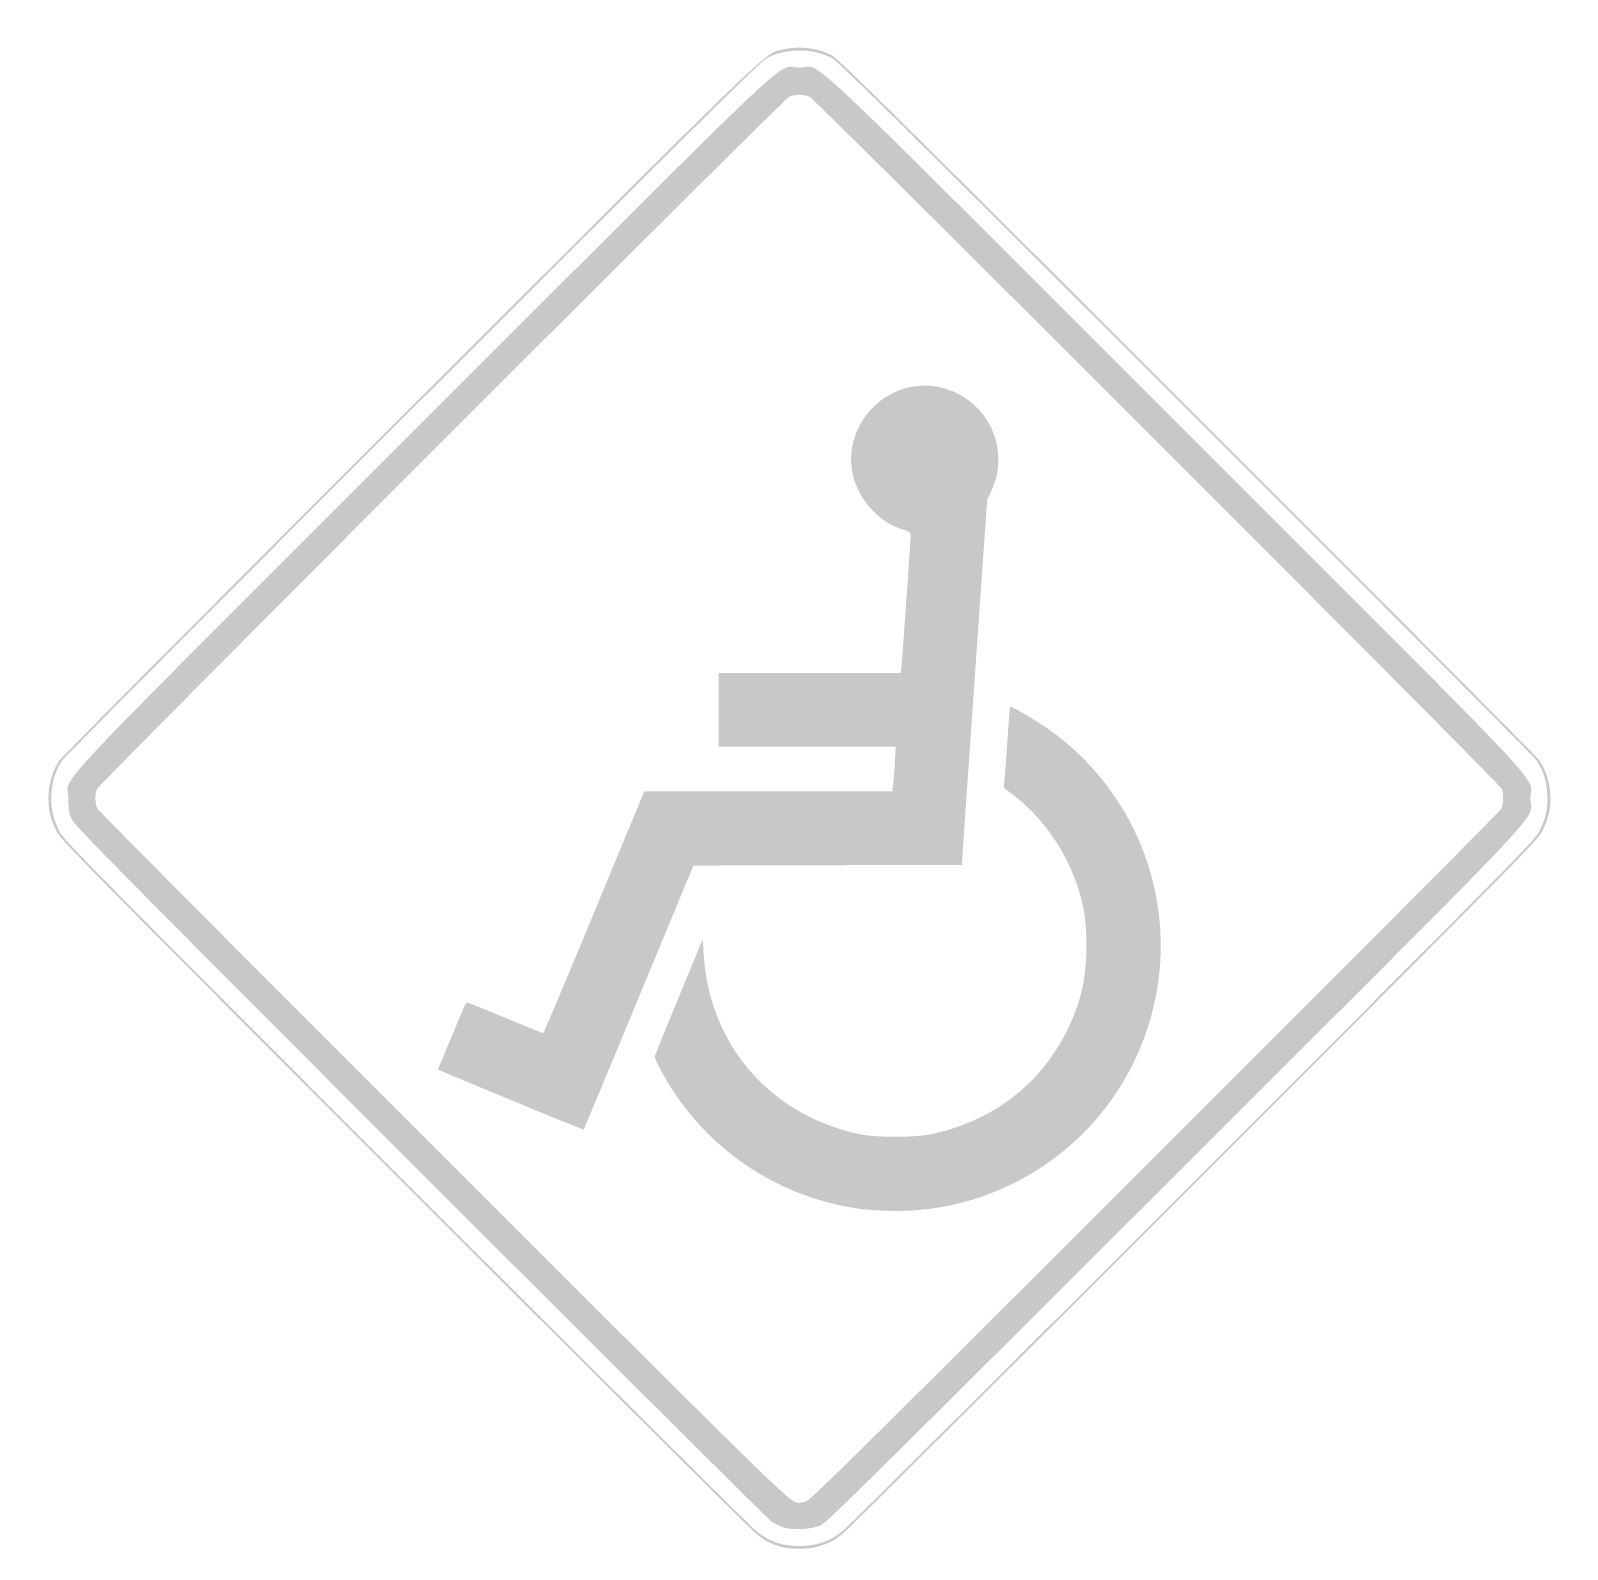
# Model space of a CAD drawing. Header units: inches. Extents: x -21.7 to 21.7, y -21.2 to 21.7.
import ezdxf

# ---------------------------------------------------------------- set-up
doc = ezdxf.new("R2010")
doc.units = ezdxf.units.IN
doc.header["$MEASUREMENT"] = 0

msp = doc.modelspace()

# ---------------------------------------------------------------- hatches: boundary and pattern name
h = msp.add_hatch(color=7)
edge = h.paths.add_edge_path()
edge.add_spline(control_points=[(-0.471, -20.6), (-0.568, -20.565), (-0.719, -20.486), (-0.805, -20.426), (-0.892, -20.365), (-5.341, -15.934), (-10.691, -10.58), (-18.701, -2.565), (-20.44, -0.806), (-20.532, -0.629), (-20.633, -0.434), (-20.644, -0.374), (-20.644, -0.02), (-20.644, 0.694), (-21.709, -0.44), (-10.635, 10.635), (0.417, 21.686), (-0.691, 20.644), (0, 20.644), (0.691, 20.644), (-0.417, 21.686), (10.635, 10.635), (21.687, -0.418), (20.644, 0.691), (20.644, -0.001), (20.644, -0.697), (21.679, 0.402), (10.598, -10.67), (2.486, -18.776), (0.772, -20.471), (0.609, -20.546), (0.349, -20.667), (-0.21, -20.695), (-0.471, -20.6)], knot_values=[0, 0, 0, 0, 1, 1, 1, 2, 2, 2, 3, 3, 3, 4, 4, 4, 5, 5, 5, 6, 6, 6, 7, 7, 7, 8, 8, 8, 9, 9, 9, 10, 10, 10, 11, 11, 11, 11], degree=3, periodic=0)
edge = h.paths.add_edge_path(flags=0)
edge.add_spline(control_points=[(0.177, -19.874), (0.314, -19.838), (1.566, -18.6), (10.049, -10.122), (15.393, -4.782), (19.79, -0.365), (19.821, -0.306), (19.887, -0.182), (19.895, 0.105), (19.836, 0.263), (19.784, 0.404), (0.457, 19.739), (0.289, 19.819), (0.13, 19.894), (-0.13, 19.894), (-0.289, 19.819), (-0.464, 19.735), (-19.784, 0.403), (-19.839, 0.255), (-19.902, 0.089), (-19.895, -0.168), (-19.824, -0.3), (-19.792, -0.362), (-15.401, -4.775), (-10.067, -10.108), (-0.344, -19.828), (-0.265, -19.906), (-0.02, -19.915), (0.002, -19.916), (0.09, -19.897), (0.177, -19.874)], knot_values=[0, 0, 0, 0, 1, 1, 1, 2, 2, 2, 3, 3, 3, 4, 4, 4, 5, 5, 5, 6, 6, 6, 7, 7, 7, 8, 8, 8, 9, 9, 9, 10, 10, 10, 10], degree=3, periodic=0)
h = msp.add_hatch(color=7)
edge = h.paths.add_edge_path()
edge.add_spline(control_points=[(-0.511, -21.157), (-0.791, -21.077), (-0.951, -20.995), (-1.201, -20.806), (-1.329, -20.708), (-5.802, -16.257), (-11.142, -10.913), (-20.492, -1.556), (-20.855, -1.188), (-20.989, -0.914), (-21.169, -0.548), (-21.228, -0.256), (-21.203, 0.137), (-21.18, 0.485), (-21.077, 0.8), (-20.9, 1.065), (-20.836, 1.16), (-16.36, 5.66), (-10.952, 11.065), (-0.384, 21.627), (-1.01, 21.025), (-0.462, 21.154), (-0.005, 21.262), (0.49, 21.204), (0.914, 20.994), (1.082, 20.91), (2.905, 19.108), (10.952, 11.065), (16.36, 5.66), (20.836, 1.16), (20.9, 1.065), (21.077, 0.8), (21.18, 0.485), (21.203, 0.137), (21.228, -0.256), (21.169, -0.548), (20.989, -0.914), (20.855, -1.188), (20.491, -1.557), (11.142, -10.914), (5.802, -16.257), (1.329, -20.708), (1.201, -20.806), (0.947, -20.998), (0.793, -21.075), (0.491, -21.158), (0.247, -21.225), (-0.275, -21.225), (-0.511, -21.157)], knot_values=[0, 0, 0, 0, 1, 1, 1, 2, 2, 2, 3, 3, 3, 4, 4, 4, 5, 5, 5, 6, 6, 6, 7, 7, 7, 8, 8, 8, 9, 9, 9, 10, 10, 10, 11, 11, 11, 12, 12, 12, 13, 13, 13, 14, 14, 14, 15, 15, 15, 16, 16, 16, 16], degree=3, periodic=0)
edge = h.paths.add_edge_path(flags=0)
edge.add_spline(control_points=[(0.491, -21.079), (0.793, -20.996), (0.947, -20.92), (1.201, -20.727), (1.329, -20.63), (5.785, -16.196), (11.102, -10.874), (20.413, -1.556), (20.776, -1.188), (20.911, -0.914), (21.09, -0.548), (21.15, -0.256), (21.124, 0.137), (21.101, 0.485), (20.999, 0.8), (20.821, 1.065), (20.758, 1.16), (16.299, 5.642), (10.913, 11.025), (2.898, 19.036), (1.082, 20.832), (0.914, 20.915), (0.345, 21.198), (-0.345, 21.198), (-0.914, 20.915), (-1.082, 20.832), (-2.898, 19.036), (-10.913, 11.025), (-16.299, 5.642), (-20.758, 1.16), (-20.821, 1.065), (-20.999, 0.8), (-21.101, 0.485), (-21.124, 0.137), (-21.15, -0.256), (-21.09, -0.548), (-20.911, -0.914), (-20.776, -1.188), (-20.415, -1.555), (-11.103, -10.874), (-5.785, -16.196), (-1.329, -20.63), (-1.201, -20.727), (-0.813, -21.021), (-0.5, -21.128), (-0.02, -21.132), (0.153, -21.133), (0.383, -21.109), (0.491, -21.079)], knot_values=[0, 0, 0, 0, 1, 1, 1, 2, 2, 2, 3, 3, 3, 4, 4, 4, 5, 5, 5, 6, 6, 6, 7, 7, 7, 8, 8, 8, 9, 9, 9, 10, 10, 10, 11, 11, 11, 12, 12, 12, 13, 13, 13, 14, 14, 14, 15, 15, 15, 16, 16, 16, 16], degree=3, periodic=0)
h = msp.add_hatch(color=7)
edge = h.paths.add_edge_path()
edge.add_spline(control_points=[(-8.034, -8.578), (-9.092, -8.139), (-10.014, -7.754), (-10.083, -7.722)], knot_values=[0, 0, 0, 0, 1, 1, 1, 1], degree=3, periodic=0)
edge.add_line((-10.083, -7.722), (-10.208, -7.665))
edge.add_line((-10.208, -7.665), (-9.916, -6.965))
edge.add_spline(control_points=[(-9.916, -6.965), (-9.756, -6.58), (-9.578, -6.155), (-9.522, -6.02), (-9.465, -5.885), (-9.403, -5.775), (-9.384, -5.775), (-9.364, -5.775), (-8.879, -5.969), (-8.307, -6.207), (-7.734, -6.444), (-7.253, -6.639), (-7.237, -6.639), (-7.221, -6.639), (-6.572, -5.101), (-5.794, -3.221)], knot_values=[0, 0, 0, 0, 1, 1, 1, 2, 2, 2, 3, 3, 3, 4, 4, 4, 5, 5, 5, 5], degree=3, periodic=0)
edge.add_line((-5.794, -3.221), (-4.38, 0.196))
edge.add_line((-4.38, 0.196), (-0.879, 0.196))
edge.add_line((-0.879, 0.196), (2.623, 0.196))
edge.add_line((2.623, 0.196), (2.646, 0.363))
edge.add_spline(control_points=[(2.646, 0.363), (2.658, 0.455), (2.681, 0.738), (2.695, 0.992)], knot_values=[0, 0, 0, 0, 1, 1, 1, 1], degree=3, periodic=0)
edge.add_line((2.695, 0.992), (2.721, 1.453))
edge.add_line((2.721, 1.453), (0.221, 1.453))
edge.add_line((0.221, 1.453), (-2.278, 1.453))
edge.add_line((-2.278, 1.453), (-2.278, 2.495))
edge.add_line((-2.278, 2.495), (-2.278, 3.536))
edge.add_line((-2.278, 3.536), (0.292, 3.536))
edge.add_line((0.292, 3.536), (2.862, 3.536))
edge.add_line((2.862, 3.536), (2.884, 3.742))
edge.add_spline(control_points=[(2.884, 3.742), (2.909, 3.971), (3.143, 7.321), (3.143, 7.448), (3.143, 7.511), (3.095, 7.542), (2.906, 7.598), (2.205, 7.809), (1.611, 8.503), (1.485, 9.261), (1.301, 10.367), (2.108, 11.464), (3.231, 11.635), (4.474, 11.824), (5.618, 10.841), (5.616, 9.585), (5.616, 9.224), (5.57, 9.013), (5.419, 8.682)], knot_values=[0, 0, 0, 0, 1, 1, 1, 2, 2, 2, 3, 3, 3, 4, 4, 4, 5, 5, 5, 6, 6, 6, 6], degree=3, periodic=0)
edge.add_line((5.419, 8.682), (5.303, 8.426))
edge.add_line((5.303, 8.426), (4.95, 3.365))
edge.add_spline(control_points=[(4.95, 3.365), (4.755, 0.582), (4.596, -1.738), (4.596, -1.79)], knot_values=[0, 0, 0, 0, 1, 1, 1, 1], degree=3, periodic=0)
edge.add_line((4.596, -1.79), (4.596, -1.885))
edge.add_line((4.596, -1.885), (0.801, -1.895))
edge.add_line((0.801, -1.895), (-2.994, -1.905))
edge.add_line((-2.994, -1.905), (-4.536, -5.628))
edge.add_spline(control_points=[(-4.536, -5.628), (-5.384, -7.676), (-6.085, -9.357), (-6.093, -9.364), (-6.102, -9.371), (-6.975, -9.018), (-8.034, -8.578)], knot_values=[0, 0, 0, 0, 1, 1, 1, 2, 2, 2, 2], degree=3, periodic=0)
h = msp.add_hatch(color=7)
edge = h.paths.add_edge_path()
edge.add_spline(control_points=[(1.728, -11.608), (-0.397, -11.316), (-2.264, -10.167), (-3.483, -8.401), (-3.724, -8.051), (-4.086, -7.396), (-4.086, -7.309), (-4.086, -7.284), (-3.781, -6.527), (-3.408, -5.626)], knot_values=[0, 0, 0, 0, 1, 1, 1, 2, 2, 2, 3, 3, 3, 3], degree=3, periodic=0)
edge.add_line((-3.408, -5.626), (-2.73, -3.987))
edge.add_line((-2.73, -3.987), (-2.703, -4.422))
edge.add_spline(control_points=[(-2.703, -4.422), (-2.543, -6.972), (-0.828, -8.952), (1.69, -9.494), (2.156, -9.594), (3.263, -9.594), (3.727, -9.494), (5.456, -9.123), (6.784, -8.11), (7.552, -6.58), (7.949, -5.79), (8.11, -5.081), (8.107, -4.144), (8.104, -3.439), (8.028, -2.98), (7.813, -2.369), (7.475, -1.413), (6.818, -0.499), (6.045, 0.087)], knot_values=[0, 0, 0, 0, 1, 1, 1, 2, 2, 2, 3, 3, 3, 4, 4, 4, 5, 5, 5, 6, 6, 6, 6], degree=3, periodic=0)
edge.add_line((6.045, 0.087), (5.77, 0.295))
edge.add_line((5.77, 0.295), (5.792, 0.511))
edge.add_spline(control_points=[(5.792, 0.511), (5.804, 0.63), (5.842, 1.142), (5.876, 1.65), (5.911, 2.158), (5.944, 2.578), (5.95, 2.585), (5.971, 2.606), (6.497, 2.307), (6.851, 2.073), (8.303, 1.113), (9.377, -0.329), (9.883, -1.995), (10.941, -5.487), (9.327, -9.243), (6.069, -10.872), (4.986, -11.413), (3.871, -11.672), (2.659, -11.663), (2.353, -11.661), (1.934, -11.636), (1.728, -11.608)], knot_values=[0, 0, 0, 0, 1, 1, 1, 2, 2, 2, 3, 3, 3, 4, 4, 4, 5, 5, 5, 6, 6, 6, 7, 7, 7, 7], degree=3, periodic=0)

doc.saveas('drawing.dxf')
